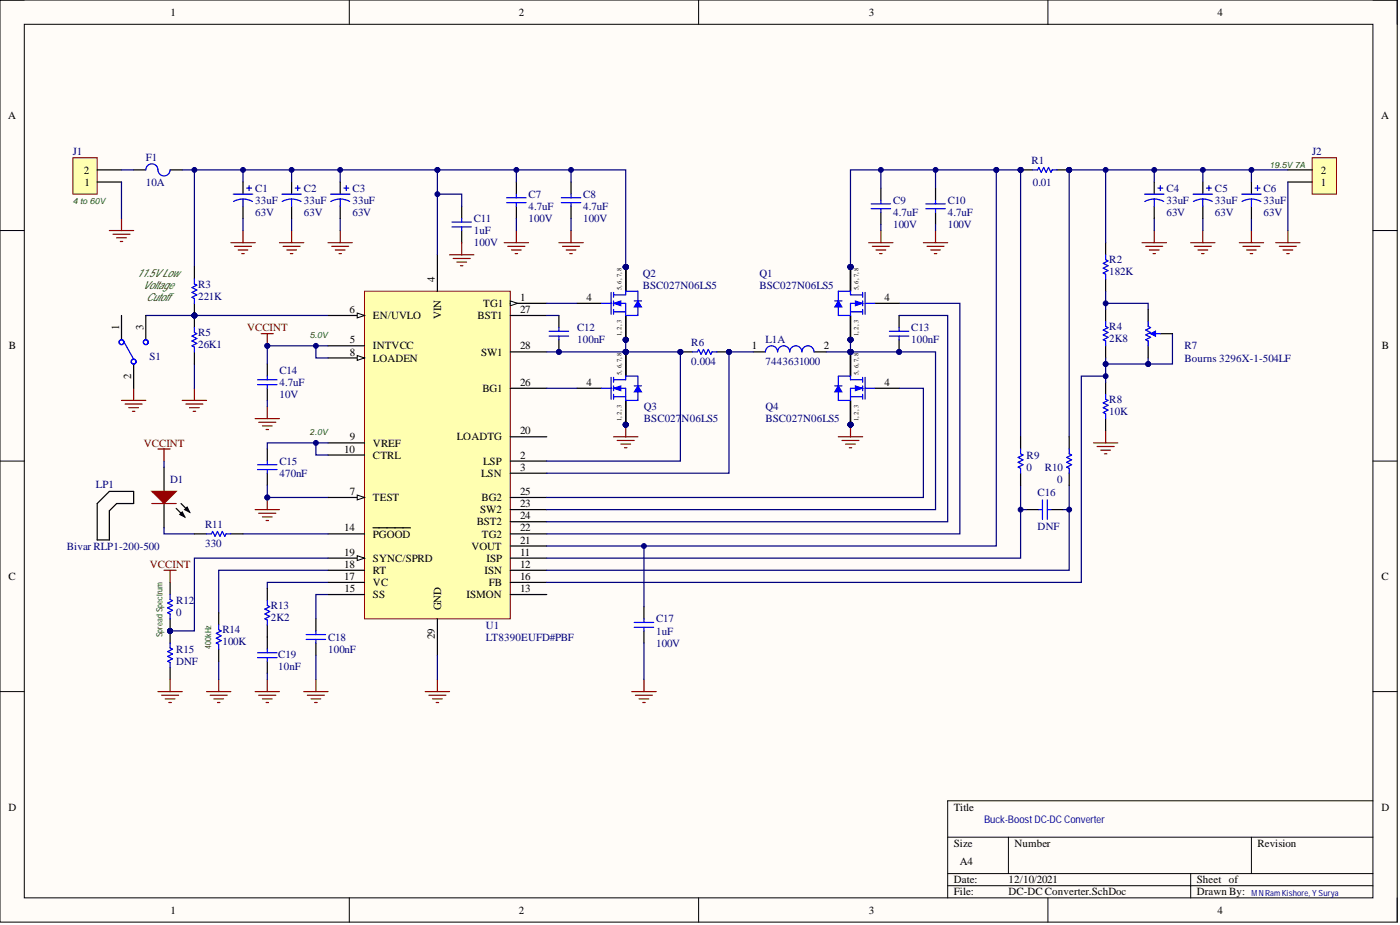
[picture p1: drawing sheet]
<svg xmlns="http://www.w3.org/2000/svg" width="292mm" height="193mm" viewBox="0 0 292 193" stroke-linecap="round" stroke-linejoin="round" font-family="sans-serif">
<defs><g id="words">
<g font-size="2.3">
<text x="35.6" y="3.3">1</text>
<text x="108.2" y="3.3">2</text>
<text x="181.3" y="3.3">3</text>
<text x="254" y="3.3">4</text>
<text x="1.7" y="24.8">A</text>
<text x="288.1" y="24.8">A</text>
<text x="17.5" y="36.2">2</text>
<text x="17.7" y="38.7">1</text>
<text x="275.6" y="38.7">1</text>
<text x="275.6" y="36.2">2</text>
<text x="90.8" y="58.7" transform="rotate(-90 90.8 58.7)">4</text>
<text x="72.9" y="65.3">6</text>
<text x="100.8" y="64">TG1</text>
<text x="108.5" y="62.8">1</text>
<text x="108.5" y="65.3">27</text>
<text x="122.4" y="62.8">4</text>
<text x="184.5" y="62.8">4</text>
<text x="24.8" y="68.9" transform="rotate(-90 24.8 68.9)">1</text>
<text x="29.9" y="68.9" transform="rotate(-90 29.9 68.9)">3</text>
<text x="73" y="71.6">5</text>
<text x="77.8" y="66.6">EN/UVLO</text>
<text x="92" y="66.6" transform="rotate(-90 92 66.6)">VIN</text>
<text x="99.6" y="66.6">BST1</text>
<text x="1.9" y="72.9">B</text>
<text x="73" y="74.2">8</text>
<text x="77.8" y="72.9">INTVCC</text>
<text x="77.8" y="75.4">LOADEN</text>
<text x="100.4" y="74.2">SW1</text>
<text x="108.5" y="72.9">28</text>
<text x="156.8" y="72.9">1</text>
<text x="171.9" y="72.9">2</text>
<text x="288.3" y="72.9">B</text>
<text x="27.4" y="79" transform="rotate(-90 27.4 79)">2</text>
<text x="100.6" y="81.8">BG1</text>
<text x="108.5" y="80.5">26</text>
<text x="122.4" y="80.5">4</text>
<text x="184.5" y="80.5">4</text>
<text x="71.8" y="94.4">10</text>
<text x="73" y="91.9">9</text>
<text x="77.8" y="93.2">VREF</text>
<text x="77.8" y="95.7">CTRL</text>
<text x="95.3" y="91.9">LOADTG</text>
<text x="108.5" y="95.7">2</text>
<text x="108.5" y="90.6">20</text>
<text x="100.4" y="99.5">LSN</text>
<text x="100.8" y="96.9">LSP</text>
<text x="108.5" y="98.2">3</text>
<text x="73" y="103.3">7</text>
<text x="77.8" y="104.5">TEST</text>
<text x="100.2" y="107.1">SW2</text>
<text x="100.5" y="104.5">BG2</text>
<text x="108.5" y="105.8">23</text>
<text x="108.5" y="103.3">25</text>
<text x="71.8" y="110.9">14</text>
<text x="77.8" y="112.1">PGOOD</text>
<text x="99.5" y="109.6">BST2</text>
<text x="100.6" y="112.1">TG2</text>
<text x="108.5" y="113.4">21</text>
<text x="108.5" y="110.9">22</text>
<text x="108.5" y="108.3">24</text>
<text x="71.8" y="118.5">18</text>
<text x="71.8" y="115.9">19</text>
<text x="77.8" y="119.7">RT</text>
<text x="77.8" y="117.2">SYNC/SPRD</text>
<text x="98.4" y="114.7">VOUT</text>
<text x="101.1" y="119.7">ISN</text>
<text x="101.5" y="117.2">ISP</text>
<text x="108.5" y="115.9">11</text>
<text x="108.5" y="118.5">12</text>
<text x="1.8" y="121">C</text>
<text x="71.8" y="121">17</text>
<text x="71.9" y="123.5">15</text>
<text x="77.8" y="124.8">SS</text>
<text x="77.8" y="122.3">VC</text>
<text x="97.3" y="124.8">ISMON</text>
<text x="102" y="122.3">FB</text>
<text x="108.5" y="123.5">13</text>
<text x="108.5" y="121">16</text>
<text x="288.2" y="121">C</text>
<text x="92" y="127.3" transform="rotate(-90 92 127.3)">GND</text>
<text x="90.8" y="133.3" transform="rotate(-90 90.8 133.3)">29</text>
<text x="1.8" y="169.1">D</text>
<text x="199" y="169.1">Title</text>
<text x="288.2" y="169.1">D</text>
<text x="199" y="176.7">Size</text>
<text x="211.7" y="176.7">Number</text>
<text x="262.4" y="176.7">Revision</text>
<text x="199" y="184.3">Date:</text>
<text x="200.3" y="180.5">A4</text>
<text x="210.4" y="184.3">12/10/2021</text>
<text x="249.7" y="184.3">Sheet of</text>
<text x="35.6" y="190.6">1</text>
<text x="108.2" y="190.6">2</text>
<text x="181.3" y="190.6">3</text>
<text x="199" y="186.8">File:</text>
<text x="210.4" y="186.8">DC-DC Converter.SchDoc</text>
<text x="249.7" y="186.8">Drawn By:</text>
<text x="254" y="190.6">4</text>
</g>
<g font-size="2.3" fill="#000080">
<text x="15.2" y="32.4">J1</text>
<text x="30.4" y="33.7">F1</text>
<text x="215.2" y="34.2">R1</text>
<text x="273.8" y="32.4">J2</text>
<text x="30.4" y="38.7">10A</text>
<text x="53.2" y="40">C1</text>
<text x="63.4" y="40">C2</text>
<text x="73.5" y="40">C3</text>
<text x="110.3" y="41.3">C7</text>
<text x="121.7" y="41.3">C8</text>
<text x="215.5" y="38.7">0.01</text>
<text x="243.4" y="40">C4</text>
<text x="253.5" y="40">C5</text>
<text x="263.6" y="40">C6</text>
<text x="53.2" y="45.1">63V</text>
<text x="53.2" y="42.5">33uF</text>
<text x="63.4" y="45.1">63V</text>
<text x="63.4" y="42.5">33uF</text>
<text x="73.5" y="45.1">63V</text>
<text x="73.5" y="42.5">33uF</text>
<text x="98.9" y="46.3">C11</text>
<text x="110.3" y="46.3">100V</text>
<text x="110.3" y="43.8">4.7uF</text>
<text x="121.7" y="46.3">100V</text>
<text x="121.7" y="43.8">4.7uF</text>
<text x="186.3" y="47.6">100V</text>
<text x="186.3" y="42.5">C9</text>
<text x="186.3" y="45.1">4.7uF</text>
<text x="197.7" y="47.6">100V</text>
<text x="197.7" y="42.5">C10</text>
<text x="197.7" y="45.1">4.7uF</text>
<text x="243.4" y="45.1">63V</text>
<text x="243.4" y="42.5">33uF</text>
<text x="253.5" y="45.1">63V</text>
<text x="253.5" y="42.5">33uF</text>
<text x="263.6" y="45.1">63V</text>
<text x="263.6" y="42.5">33uF</text>
<text x="98.9" y="51.4">100V</text>
<text x="98.9" y="48.9">1uF</text>
<text x="41.3" y="60">R3</text>
<text x="134.1" y="57.7">Q2</text>
<text x="158.4" y="57.7">Q1</text>
<text x="231.4" y="54.9">R2</text>
<text x="231.4" y="57.5">182K</text>
<text x="41.3" y="62.5">221K</text>
<text x="134.1" y="60.2">BSC027N06LS5</text>
<text x="158.4" y="60.2">BSC027N06LS5</text>
<text x="41.3" y="70.1">R5</text>
<text x="120.4" y="69.1">C12</text>
<text x="120.4" y="71.6">100nF</text>
<text x="159.7" y="71.6">L1A</text>
<text x="190.1" y="69.1">C13</text>
<text x="190.1" y="71.6">100nF</text>
<text x="231.4" y="68.9">R4</text>
<text x="231.4" y="71.4">2K8</text>
<text x="31.2" y="75.2">S1</text>
<text x="41.3" y="72.6">26K1</text>
<text x="58.3" y="78">C14</text>
<text x="144.2" y="72.1">R6</text>
<text x="144.2" y="76.2">0.004</text>
<text x="159.7" y="76.2">7443631000</text>
<text x="247.2" y="72.9">R7</text>
<text x="247.2" y="75.4">Bourns 3296X-1-504LF</text>
<text x="58.3" y="83">10V</text>
<text x="58.3" y="80.5">4.7uF</text>
<text x="134.4" y="85.6">Q3</text>
<text x="134.4" y="88.1">BSC027</text>
<text x="142.2" y="88.1">N06LS5</text>
<text x="159.7" y="85.6">Q4</text>
<text x="159.7" y="88.1">BSC027N06LS5</text>
<text x="231.4" y="84">R8</text>
<text x="231.4" y="86.6">10K</text>
<text x="214.2" y="95.7">R9</text>
<text x="20" y="101.8">LP1</text>
<text x="35.5" y="100.7">D1</text>
<text x="58.3" y="96.9">C15</text>
<text x="58.3" y="99.5">470nF</text>
<text x="214.2" y="98.2">0</text>
<text x="218" y="98.2">R10</text>
<text x="220.5" y="100.7">0</text>
<text x="216.5" y="103.5">C16</text>
<text x="42.8" y="110.1">R11</text>
<text x="216.5" y="110.6">DNF</text>
<text x="13.9" y="114.7">Bivar RLP1-200-500</text>
<text x="42.8" y="114.2">330</text>
<text x="36.8" y="126.1">R12</text>
<text x="36.8" y="128.6">0</text>
<text x="56.5" y="127.1">R13</text>
<text x="56.5" y="129.6">2K2</text>
<text x="101.4" y="131.1">U1</text>
<text x="136.9" y="129.9">C17</text>
<text x="36.8" y="136.2">R15</text>
<text x="46.4" y="132.1">R14</text>
<text x="46.4" y="134.7">100K</text>
<text x="58.1" y="137.2">C19</text>
<text x="68.4" y="133.6">C18</text>
<text x="68.4" y="136.2">100nF</text>
<text x="101.4" y="133.6">LT8390EUFD#PBF</text>
<text x="136.9" y="134.9">100V</text>
<text x="136.9" y="132.4">1uF</text>
<text x="36.8" y="138.7">DNF</text>
<text x="58.1" y="139.7">10nF</text>
</g>
<g font-size="2.3" fill="#060">
<text x="28.6" y="57.7">11.5V Low</text>
<text x="29.8" y="60.2">Voltage</text>
<text x="30.5" y="62.8">Cutoff</text>
</g>
<g font-size="2.3" fill="#800000">
<text x="51.5" y="69.1">VCCINT</text>
<text x="30" y="93.2">VCCINT</text>
<text x="31.3" y="118.5">VCCINT</text>
</g>
<text font-size="2.2" fill="#009" x="205.3" y="171.6">Buck-Boost DC-DC Converter</text>
<g font-size="1.8" fill="#008000">
<text x="264.9" y="35">19.5V 7A</text>
<text x="15.2" y="42.6">4 to 60V</text>
<text x="64.6" y="70.5">5.0V</text>
<text x="64.6" y="90.7">2.0V</text>
</g>
<g font-size="1.8" fill="#060">
<text x="33.9" y="132.9" transform="rotate(-90 33.9 132.9)">Spread Spectrum</text>
<text x="44" y="135.4" transform="rotate(-90 44 135.4)">400kHz</text>
</g>
<text font-size="1.8" fill="#009" x="261.1" y="187">MN Ram Kishore, Y Surya</text>
<g font-size="1.4">
<text x="129.7" y="60.5" transform="rotate(-90 129.7 60.5)">5, 6, 7, 8</text>
<text x="179.1" y="60.5" transform="rotate(-90 179.1 60.5)">5, 6, 7, 8</text>
<text x="129.7" y="70.1" transform="rotate(-90 129.7 70.1)">1, 2, 3</text>
<text x="179.1" y="70.1" transform="rotate(-90 179.1 70.1)">1, 2, 3</text>
<text x="129.7" y="78.2" transform="rotate(-90 129.7 78.2)">5, 6, 7, 8</text>
<text x="179.1" y="78.2" transform="rotate(-90 179.1 78.2)">5, 6, 7, 8</text>
<text x="129.7" y="87.8" transform="rotate(-90 129.7 87.8)">1, 2, 3</text>
<text x="179.1" y="87.8" transform="rotate(-90 179.1 87.8)">1, 2, 3</text>
</g>
</g></defs>
<path d="M0 0h291.5v192.4h-291.5z" fill-rule="evenodd" fill="#fffcf8"/>
<path d="M0 0h291.5v192.4h-291.5z" fill="none" stroke="#000" stroke-width=".21"/>
<path d="M5.1 5.1h281.4v182.2h-281.4z" fill-rule="evenodd" fill="#fffcf8"/>
<g fill="none" stroke="#000" stroke-width=".21">
<path d="M0 0h5.1M5.1 5.1h281.4v182.2h-281.4zM72.9 0v5.1M145.8 0v5.1M218.6 0v5.1M286.5 0h5v5.1M0 48.1h5.1M286.5 48.1h5M0 96.2h5.1M286.5 96.2h5M0 144.3h5.1M286.5 144.3h5"/>
<path d="M197.7 174.7h88.8M210.4 174.7v7.5M261.1 174.7v7.5M286.5 167.1h-88.8v20.2M72.9 187.3v5.1M145.8 187.3v5.1M197.7 182.2h88.8M197.7 184.8h88.8M218.6 187.3v5.1M248.4 182.2v5.1M291.5 187.3v5.1"/>
</g>
<path d="M76 60.8h30.5v68.3h-30.5z" fill-rule="evenodd" fill="#ffffb0"/>
<path d="M76 60.8h30.5v68.3h-30.5z" fill="none" stroke="#800000" stroke-width=".21"/>
<path d="M106.5 63.3h7.6" fill="none" stroke="#000" stroke-width=".25"/>
<path d="M106.5 62.8l1.5 .5-1.5 .5z" fill="#f8fcff"/>
<path d="M106.5 62.8l1.5 .5-1.5 .5z" fill="none" stroke="#000" stroke-width=".21"/>
<path d="M91.3 53.2v7.6M68.4 72.1h7.6M68.4 65.8h7.6M106.5 96.2h7.6M106.5 98.7h7.6" fill="none" stroke="#000" stroke-width=".25"/>
<path d="M74.5 65.3l1.5 .5-1.5 .5z" fill="#f8fcff"/>
<path d="M74.5 65.3l1.5 .5-1.5 .5z" fill="none" stroke="#000" stroke-width=".21"/>
<path d="M68.4 103.8h7.6" fill="none" stroke="#000" stroke-width=".25"/>
<path d="M74.5 103.3l1.5 .5-1.5 .5z" fill="#f8fcff"/>
<path d="M74.5 103.3l1.5 .5-1.5 .5z" fill="none" stroke="#000" stroke-width=".21"/>
<path d="M68.4 74.7h7.6" fill="none" stroke="#000" stroke-width=".25"/>
<path d="M74.5 74.2l1.5 .5-1.5 .5z" fill="#f8fcff"/>
<path d="M74.5 74.2l1.5 .5-1.5 .5z" fill="none" stroke="#000" stroke-width=".21"/>
<path d="M68.4 92.4h7.6M68.4 94.9h7.6M68.4 116.4h7.6M68.4 119h7.6M68.4 111.4h7.6M77.8 110.1h7.8M106.5 116.4h7.6M106.5 119h7.6M68.4 124h7.6M68.4 121.5h7.6M106.5 124h7.6M106.5 121.5h7.6" fill="none" stroke="#000" stroke-width=".25"/>
<path d="M74.5 115.9l1.5 .5-1.5 .5z" fill="#f8fcff"/>
<path d="M74.5 115.9l1.5 .5-1.5 .5z" fill="none" stroke="#000" stroke-width=".21"/>
<g fill="none" stroke="#000" stroke-width=".25">
<path d="M106.5 65.8h7.6M106.5 73.4h7.6M106.5 91.1h7.6M106.5 81h7.6M106.5 113.9h7.6M106.5 111.4h7.6M106.5 106.3h7.6M106.5 108.8h7.6M106.5 103.8h7.6M55.8 132.9v2.5M55.8 138v2.5M65.9 129.1v2.5"/>
<path d="M65.9 134.2v2.5M91.3 129.1v7.6"/>
</g>
<g fill="none" stroke="#800000" stroke-width=".25">
<path d="M48.2 50.6h5M48.9 51.4h3.6M49.7 52.1h2M50.4 52.9h.6M50.7 48.1v2.5M43.1 144.3h5.1M43.9 145h3.5M44.6 145.8h2M45.4 146.6h.5M45.6 141.7v2.6M53.2 144.3h5.1M54 145h3.5"/>
<path d="M54.8 145.8h2M55.5 146.6h.5M55.8 141.7v2.6M63.4 144.3h5M64.1 145h3.6M64.9 145.8h2M65.7 146.6h.5M65.9 141.7v2.6M88.7 144.3h5.1M89.5 145h3.5M90.2 145.8h2.1M91 146.6h.5"/>
<path d="M91.3 141.7v2.6"/>
</g>
<path d="M50.7 35.4v2.6M68.4 119h-22.8v8.8M45.6 138v3.7M65.9 136.7v5M68.4 124h-2.5v5.1M68.4 121.5h-12.6v1.3M91.3 136.7v5M55.8 140.5v1.2" fill="none" stroke="#000080" stroke-width=".25"/>
<path d="M53.7 136.2h4.1M53.7 137.2h4.1M55.8 135.4v.8M55.8 137.2v.8M63.9 132.4h4M63.9 133.4h4M65.9 131.6v.8M65.9 133.4v.8" fill="none" stroke="#00f" stroke-width=".25"/>
<circle cx="50.7" cy="35.4" r=".51" fill="#000080"/>
<circle cx="50.7" cy="35.4" r=".51" fill="none" stroke="#000080" stroke-width=".21"/>
<path d="M50.7 45.6v2.5M68.4 72.1h-12.6v3.8" fill="none" stroke="#000080" stroke-width=".25"/>
<path d="M55.8 75.9v2.6M55.8 81v2.5" fill="none" stroke="#000" stroke-width=".25"/>
<path d="M53.7 79.2h4.1M55.8 78.5v.7M53.7 80.2h4.1M55.8 80.2v.8" fill="none" stroke="#00f" stroke-width=".25"/>
<path d="M53.2 87.3h5.1M54 88.1h3.5M54.8 88.8h2M55.5 89.6h.5M55.8 84.8v2.5" fill="none" stroke="#800000" stroke-width=".25"/>
<circle cx="55.8" cy="72.1" r=".51" fill="#000080"/>
<circle cx="55.8" cy="72.1" r=".51" fill="none" stroke="#000080" stroke-width=".21"/>
<path d="M15.2 32.9h5.1v7.6h-5.1z" fill-rule="evenodd" fill="#ffffb0"/>
<path d="M15.2 32.9h5.1v7.6h-5.1z" fill="none" stroke="#800000" stroke-width=".21"/>
<path d="M20.3 38h5M20.3 35.4h5" fill="none" stroke="#000" stroke-width=".25"/>
<path d="M273.8 32.9h5v7.6h-5z" fill-rule="evenodd" fill="#ffffb0"/>
<path d="M273.8 32.9h5v7.6h-5z" fill="none" stroke="#800000" stroke-width=".21"/>
<path d="M268.7 38h5.1M268.7 35.4h5.1" fill="none" stroke="#000" stroke-width=".25"/>
<path d="M38 35.4h53.3v17.8" fill="none" stroke="#000080" stroke-width=".25"/>
<circle cx="91.3" cy="35.4" r=".51" fill="#000080"/>
<circle cx="91.3" cy="35.4" r=".51" fill="none" stroke="#000080" stroke-width=".21"/>
<path d="M27.9 35.4h2.5M35.5 35.4h2.5M55.8 93.7v2.5M55.8 98.7v2.6" fill="none" stroke="#000" stroke-width=".25"/>
<path d="M30.4 35.4a1.27 1.27 0 0 1 1.3-1.2 1.27 1.27 0 0 1 1.3 1.2 1.27 1.27 0 0 0 1.2 1.3 1.27 1.27 0 0 0 1.3-1.3M53.7 96.9h4.1M53.7 98h4.1M55.8 96.2v.7M55.8 98v.7" fill="none" stroke="#00f" stroke-width=".25"/>
<path d="M25.3 35.4h2.6M25.3 38v7.6" fill="none" stroke="#000080" stroke-width=".25"/>
<path d="M22.8 48.1h5.1M23.6 48.9h3.5M24.3 49.6h2.1M25.1 50.4h.5M25.3 45.6v2.5M53.2 106.3h5.1M54 107.1h3.5M54.8 107.8h2M55.5 108.6h.5M55.8 103.8v2.5" fill="none" stroke="#800000" stroke-width=".25"/>
<circle cx="55.8" cy="103.8" r=".51" fill="#000080"/>
<circle cx="55.8" cy="103.8" r=".51" fill="none" stroke="#000080" stroke-width=".21"/>
<path d="M96.3 43v2.6M96.3 48.1v2.5" fill="none" stroke="#000" stroke-width=".25"/>
<path d="M94.3 46.3h4.1M94.3 47.3h4.1M96.3 45.6v.7M96.3 47.3v.8" fill="none" stroke="#00f" stroke-width=".25"/>
<path d="M93.8 53.2h5.1M94.6 53.9h3.5M95.3 54.7h2M96.1 55.4h.5M96.3 50.6v2.6" fill="none" stroke="#800000" stroke-width=".25"/>
<path d="M91.3 40.5h5v2.5" fill="none" stroke="#000080" stroke-width=".25"/>
<circle cx="91.3" cy="40.5" r=".51" fill="#000080"/>
<circle cx="91.3" cy="40.5" r=".51" fill="none" stroke="#000080" stroke-width=".21"/>
<path d="M58.3 50.6h5.1M59.1 51.4h3.5M59.8 52.1h2.1M60.6 52.9h.5M60.8 48.1v2.5" fill="none" stroke="#800000" stroke-width=".25"/>
<path d="M60.8 35.4v2.6" fill="none" stroke="#000080" stroke-width=".25"/>
<circle cx="60.8" cy="35.4" r=".51" fill="#000080"/>
<circle cx="60.8" cy="35.4" r=".51" fill="none" stroke="#000080" stroke-width=".21"/>
<path d="M60.8 45.6v2.5M40.6 65.8h27.8" fill="none" stroke="#000080" stroke-width=".25"/>
<circle cx="40.6" cy="65.8" r=".51" fill="#000080"/>
<circle cx="40.6" cy="65.8" r=".51" fill="none" stroke="#000080" stroke-width=".21"/>
<path d="M38 83.5h5.1M38.8 84.3h3.5M39.5 85.1h2.1M40.3 85.8h.5M40.6 81v2.5" fill="none" stroke="#800000" stroke-width=".25"/>
<path d="M91.3 35.4h39.3v20.3M40.6 75.9v5.1M114.1 63.3h6.3" fill="none" stroke="#000080" stroke-width=".25"/>
<circle cx="130.6" cy="55.7" r=".51" fill="#000080"/>
<circle cx="130.6" cy="55.7" r=".51" fill="none" stroke="#000080" stroke-width=".21"/>
<circle cx="91.3" cy="35.4" r=".51" fill="#000080"/>
<circle cx="91.3" cy="35.4" r=".51" fill="none" stroke="#000080" stroke-width=".21"/>
<path d="M130.6 70.9v2.5h-16.5" fill="none" stroke="#000080" stroke-width=".25"/>
<circle cx="130.6" cy="73.4" r=".51" fill="#000080"/>
<circle cx="130.6" cy="73.4" r=".51" fill="none" stroke="#000080" stroke-width=".21"/>
<circle cx="130.6" cy="70.9" r=".51" fill="#000080"/>
<circle cx="130.6" cy="70.9" r=".51" fill="none" stroke="#000080" stroke-width=".21"/>
<circle cx="116.6" cy="73.4" r=".51" fill="#000080"/>
<circle cx="116.6" cy="73.4" r=".51" fill="none" stroke="#000080" stroke-width=".21"/>
<path d="M116.6 70.9v2.5" fill="none" stroke="#000" stroke-width=".25"/>
<circle cx="116.6" cy="73.4" r=".51" fill="#000080"/>
<circle cx="116.6" cy="73.4" r=".51" fill="none" stroke="#000080" stroke-width=".21"/>
<path d="M116.6 65.8v2.5" fill="none" stroke="#000" stroke-width=".25"/>
<path d="M114.6 69.1h4M114.6 70.1h4M116.6 68.3v.8M116.6 70.1v.8" fill="none" stroke="#00f" stroke-width=".25"/>
<path d="M114.1 65.8h2.5M114.1 81h6.3" fill="none" stroke="#000080" stroke-width=".25"/>
<path d="M128 91.1h5.1M128.8 91.9h3.5M129.5 92.6h2.1M130.3 93.4h.5M130.6 88.6v2.5" fill="none" stroke="#800000" stroke-width=".25"/>
<circle cx="130.6" cy="88.6" r=".51" fill="#000080"/>
<circle cx="130.6" cy="88.6" r=".51" fill="none" stroke="#000080" stroke-width=".21"/>
<path d="M174.9 91.1h5.1M175.7 91.9h3.5M176.4 92.6h2.1M177.2 93.4h.5M177.4 88.6v2.5" fill="none" stroke="#800000" stroke-width=".25"/>
<circle cx="177.4" cy="88.6" r=".51" fill="#000080"/>
<circle cx="177.4" cy="88.6" r=".51" fill="none" stroke="#000080" stroke-width=".21"/>
<path d="M177.4 70.9v2.5" fill="none" stroke="#000080" stroke-width=".25"/>
<circle cx="177.4" cy="70.9" r=".51" fill="#000080"/>
<circle cx="177.4" cy="70.9" r=".51" fill="none" stroke="#000080" stroke-width=".21"/>
<circle cx="177.4" cy="73.4" r=".51" fill="#000080"/>
<circle cx="177.4" cy="73.4" r=".51" fill="none" stroke="#000080" stroke-width=".21"/>
<path d="M177.4 73.4h17.8v32.9h-81.1M187.6 81h5.1v22.8h-78.6" fill="none" stroke="#000080" stroke-width=".25"/>
<circle cx="177.4" cy="73.4" r=".51" fill="#000080"/>
<circle cx="177.4" cy="73.4" r=".51" fill="none" stroke="#000080" stroke-width=".21"/>
<path d="M187.6 63.3h12.7v48.1h-86.2" fill="none" stroke="#000080" stroke-width=".25"/>
<circle cx="187.6" cy="73.4" r=".51" fill="#000080"/>
<circle cx="187.6" cy="73.4" r=".51" fill="none" stroke="#000080" stroke-width=".21"/>
<path d="M187.6 70.9v2.5" fill="none" stroke="#000" stroke-width=".25"/>
<circle cx="187.6" cy="73.4" r=".51" fill="#000080"/>
<circle cx="187.6" cy="73.4" r=".51" fill="none" stroke="#000080" stroke-width=".21"/>
<path d="M230.7 50.6v2.6M230.7 58.2v2.6M187.6 65.8v2.5M230.7 64.5v2.6M230.7 72.1v2.6" fill="none" stroke="#000" stroke-width=".25"/>
<path d="M230.7 53.2v1l.5 .2-1 .5 1 .5-1 .5 1 .6-1 .5 .5 .2v1M185.6 69.1h4M185.6 70.1h4M187.6 68.3v.8M187.6 70.1v.8M230.7 67.1v1l.5 .2-1 .6 1 .5-1 .5 1 .5-1 .5 .5 .2v1" fill="none" stroke="#00f" stroke-width=".25"/>
<path d="M230.7 35.4v15.2M268.7 38v10.1M187.6 65.8h10.1v43h-83.6M230.7 60.8v3.7" fill="none" stroke="#000080" stroke-width=".25"/>
<path d="M266.2 50.6h5M266.9 51.4h3.6M267.7 52.1h2M268.5 52.9h.5M268.7 48.1v2.5M228.1 92.4h5.1M228.9 93.2h3.6M229.7 93.9h2M230.4 94.7h.5M230.7 89.9v2.5" fill="none" stroke="#800000" stroke-width=".25"/>
<circle cx="230.7" cy="35.4" r=".51" fill="#000080"/>
<circle cx="230.7" cy="35.4" r=".51" fill="none" stroke="#000080" stroke-width=".21"/>
<path d="M157.2 73.4h2.5M169.8 73.4h2.6" fill="none" stroke="#000" stroke-width=".25"/>
<path d="M159.7 73.4a1.27 1.27 0 0 1 1.3-1.3 1.27 1.27 0 0 1 1.2 1.3 1.27 1.27 0 0 1 1.3-1.3 1.27 1.27 0 0 1 1.3 1.3 1.27 1.27 0 0 1 1.2-1.3 1.27 1.27 0 0 1 1.3 1.3 1.27 1.27 0 0 1 1.3-1.3 1.27 1.27 0 0 1 1.2 1.3" fill="none" stroke="#00f" stroke-width=".25"/>
<path d="M172.4 73.4h5" fill="none" stroke="#000080" stroke-width=".25"/>
<circle cx="177.4" cy="73.4" r=".51" fill="#000080"/>
<circle cx="177.4" cy="73.4" r=".51" fill="none" stroke="#000080" stroke-width=".21"/>
<circle cx="223.1" cy="35.4" r=".51" fill="#000080"/>
<circle cx="223.1" cy="35.4" r=".51" fill="none" stroke="#000080" stroke-width=".21"/>
<circle cx="212.9" cy="35.4" r=".51" fill="#000080"/>
<circle cx="212.9" cy="35.4" r=".51" fill="none" stroke="#000080" stroke-width=".21"/>
<path d="M220.5 35.4h2.6" fill="none" stroke="#000" stroke-width=".25"/>
<circle cx="223.1" cy="35.4" r=".51" fill="#000080"/>
<circle cx="223.1" cy="35.4" r=".51" fill="none" stroke="#000080" stroke-width=".21"/>
<path d="M212.9 35.4h2.6" fill="none" stroke="#000" stroke-width=".25"/>
<circle cx="212.9" cy="35.4" r=".51" fill="#000080"/>
<circle cx="212.9" cy="35.4" r=".51" fill="none" stroke="#000080" stroke-width=".21"/>
<path d="M215.5 35.4h1l.2-.5 .5 1 .6-1 .5 1 .5-1 .5 1 .2-.5h1" fill="none" stroke="#00f" stroke-width=".25"/>
<path d="M177.4 55.7v-20.3h30.5v78.5h-93.8" fill="none" stroke="#000080" stroke-width=".25"/>
<circle cx="207.9" cy="35.4" r=".51" fill="#000080"/>
<circle cx="207.9" cy="35.4" r=".51" fill="none" stroke="#000080" stroke-width=".21"/>
<circle cx="177.4" cy="55.7" r=".51" fill="#000080"/>
<circle cx="177.4" cy="55.7" r=".51" fill="none" stroke="#000080" stroke-width=".21"/>
<path d="M230.7 78.5h-5.1v43h-111.5" fill="none" stroke="#000080" stroke-width=".25"/>
<circle cx="230.7" cy="78.5" r=".51" fill="#000080"/>
<circle cx="230.7" cy="78.5" r=".51" fill="none" stroke="#000080" stroke-width=".21"/>
<circle cx="152.1" cy="73.4" r=".51" fill="#000080"/>
<circle cx="152.1" cy="73.4" r=".51" fill="none" stroke="#000080" stroke-width=".21"/>
<circle cx="142" cy="73.4" r=".51" fill="#000080"/>
<circle cx="142" cy="73.4" r=".51" fill="none" stroke="#000080" stroke-width=".21"/>
<path d="M149.6 73.4h2.5" fill="none" stroke="#000" stroke-width=".25"/>
<circle cx="152.1" cy="73.4" r=".51" fill="#000080"/>
<circle cx="152.1" cy="73.4" r=".51" fill="none" stroke="#000080" stroke-width=".21"/>
<path d="M142 73.4h2.5" fill="none" stroke="#000" stroke-width=".25"/>
<circle cx="142" cy="73.4" r=".51" fill="#000080"/>
<circle cx="142" cy="73.4" r=".51" fill="none" stroke="#000080" stroke-width=".21"/>
<path d="M144.5 73.4h1l.3-.5 .5 1 .5-1 .5 1 .5-1 .5 1 .2-.5h1.1" fill="none" stroke="#00f" stroke-width=".25"/>
<path d="M130.6 73.4h11.4v22.8h-27.9" fill="none" stroke="#000080" stroke-width=".25"/>
<circle cx="142" cy="73.4" r=".51" fill="#000080"/>
<circle cx="142" cy="73.4" r=".51" fill="none" stroke="#000080" stroke-width=".21"/>
<circle cx="130.6" cy="73.4" r=".51" fill="#000080"/>
<circle cx="130.6" cy="73.4" r=".51" fill="none" stroke="#000080" stroke-width=".21"/>
<path d="M157.2 73.4h-5.1v25.3h-38" fill="none" stroke="#000080" stroke-width=".25"/>
<circle cx="152.1" cy="73.4" r=".51" fill="#000080"/>
<circle cx="152.1" cy="73.4" r=".51" fill="none" stroke="#000080" stroke-width=".21"/>
<path d="M134.4 126.6v2.5M134.4 131.6v2.6" fill="none" stroke="#000" stroke-width=".25"/>
<path d="M132.3 129.9h4.1M132.3 130.9h4.1M134.4 129.1v.8M134.4 130.9v.7" fill="none" stroke="#00f" stroke-width=".25"/>
<path d="M131.8 144.3h5.1M132.6 145h3.5M133.3 145.8h2.1M134.1 146.6h.5M134.4 141.7v2.6" fill="none" stroke="#800000" stroke-width=".25"/>
<path d="M134.4 113.9v12.7" fill="none" stroke="#000080" stroke-width=".25"/>
<circle cx="134.4" cy="113.9" r=".51" fill="#000080"/>
<circle cx="134.4" cy="113.9" r=".51" fill="none" stroke="#000080" stroke-width=".21"/>
<path d="M71 35.4v2.6M134.4 134.2v7.5" fill="none" stroke="#000080" stroke-width=".25"/>
<path d="M230.7 79.7v2.6M230.7 87.3v2.6" fill="none" stroke="#000" stroke-width=".25"/>
<path d="M230.7 82.3v1l.5 .2-1 .5 1 .5-1 .6 1 .5-1 .5 .5 .2v1" fill="none" stroke="#00f" stroke-width=".25"/>
<path d="M68.4 50.6h5.1M69.2 51.4h3.6M70 52.1h2M70.7 52.9h.5M71 48.1v2.5" fill="none" stroke="#800000" stroke-width=".25"/>
<circle cx="71" cy="35.4" r=".51" fill="#000080"/>
<circle cx="71" cy="35.4" r=".51" fill="none" stroke="#000080" stroke-width=".21"/>
<path d="M107.7 35.4v2.6M71 45.6v2.5" fill="none" stroke="#000080" stroke-width=".25"/>
<path d="M107.7 38v2.5M119.1 38v2.5M107.7 43v2.6M119.1 43v2.6" fill="none" stroke="#000" stroke-width=".25"/>
<path d="M105.7 41.3h4.1M105.7 42.3h4.1M107.7 40.5v.8M107.7 42.3v.7M117.1 41.3h4.1M117.1 42.3h4.1M119.1 40.5v.8M119.1 42.3v.7" fill="none" stroke="#00f" stroke-width=".25"/>
<path d="M105.2 50.6h5.1M106 51.4h3.5M106.7 52.1h2.1M107.5 52.9h.5M107.7 48.1v2.5M116.6 50.6h5.1M117.4 51.4h3.5M118.1 52.1h2.1M118.9 52.9h.5M119.1 48.1v2.5" fill="none" stroke="#800000" stroke-width=".25"/>
<circle cx="107.7" cy="35.4" r=".51" fill="#000080"/>
<circle cx="107.7" cy="35.4" r=".51" fill="none" stroke="#000080" stroke-width=".21"/>
<path d="M119.1 35.4v2.6" fill="none" stroke="#000080" stroke-width=".25"/>
<circle cx="119.1" cy="35.4" r=".51" fill="#000080"/>
<circle cx="119.1" cy="35.4" r=".51" fill="none" stroke="#000080" stroke-width=".21"/>
<path d="M183.8 35.4v3.8M107.7 45.6v2.5M119.1 45.6v2.5" fill="none" stroke="#000080" stroke-width=".25"/>
<path d="M183.8 39.2v2.6M195.2 39.2v2.6M183.8 44.3v2.5M195.2 44.3v2.5" fill="none" stroke="#000" stroke-width=".25"/>
<path d="M181.8 42.5h4M181.8 43.5h4M183.8 41.8v.7M183.8 43.5v.8M193.2 42.5h4M193.2 43.5h4M195.2 41.8v.7M195.2 43.5v.8" fill="none" stroke="#00f" stroke-width=".25"/>
<path d="M181.3 50.6h5M182 51.4h3.6M182.8 52.1h2M183.5 52.9h.5M183.8 48.1v2.5M192.7 50.6h5M193.4 51.4h3.6M194.2 52.1h2M194.9 52.9h.5M195.2 48.1v2.5" fill="none" stroke="#800000" stroke-width=".25"/>
<circle cx="183.8" cy="35.4" r=".51" fill="#000080"/>
<circle cx="183.8" cy="35.4" r=".51" fill="none" stroke="#000080" stroke-width=".21"/>
<path d="M195.2 35.4v3.8M183.8 46.8v1.3M195.2 46.8v1.3" fill="none" stroke="#000080" stroke-width=".25"/>
<circle cx="195.2" cy="35.4" r=".51" fill="#000080"/>
<circle cx="195.2" cy="35.4" r=".51" fill="none" stroke="#000080" stroke-width=".21"/>
<path d="M65.9 92.4v2.5h2.5" fill="none" stroke="#000080" stroke-width=".25"/>
<circle cx="65.9" cy="92.4" r=".51" fill="#000080"/>
<circle cx="65.9" cy="92.4" r=".51" fill="none" stroke="#000080" stroke-width=".21"/>
<path d="M248.4 50.6h5.1M249.2 51.4h3.5M249.9 52.1h2.1M250.7 52.9h.5M251 48.1v2.5" fill="none" stroke="#800000" stroke-width=".25"/>
<path d="M251 35.4v2.6" fill="none" stroke="#000080" stroke-width=".25"/>
<circle cx="251" cy="35.4" r=".51" fill="#000080"/>
<circle cx="251" cy="35.4" r=".51" fill="none" stroke="#000080" stroke-width=".21"/>
<path d="M261.1 35.4v2.6M251 45.6v2.5" fill="none" stroke="#000080" stroke-width=".25"/>
<path d="M258.6 50.6h5M259.3 51.4h3.6M260.1 52.1h2M260.8 52.9h.6M261.1 48.1v2.5" fill="none" stroke="#800000" stroke-width=".25"/>
<circle cx="261.1" cy="35.4" r=".51" fill="#000080"/>
<circle cx="261.1" cy="35.4" r=".51" fill="none" stroke="#000080" stroke-width=".21"/>
<path d="M240.8 35.4v2.6M261.1 45.6v2.5" fill="none" stroke="#000080" stroke-width=".25"/>
<path d="M238.3 50.6h5.1M239 51.4h3.6M239.8 52.1h2M240.6 52.9h.5M240.8 48.1v2.5" fill="none" stroke="#800000" stroke-width=".25"/>
<circle cx="240.8" cy="35.4" r=".51" fill="#000080"/>
<circle cx="240.8" cy="35.4" r=".51" fill="none" stroke="#000080" stroke-width=".21"/>
<path d="M240.8 45.6v2.5M230.7 74.7v1.2" fill="none" stroke="#000080" stroke-width=".25"/>
<circle cx="230.7" cy="75.9" r=".51" fill="#000080"/>
<circle cx="230.7" cy="75.9" r=".51" fill="none" stroke="#000080" stroke-width=".21"/>
<path d="M239.6 74.7v1.2h-8.9v3.8" fill="none" stroke="#000080" stroke-width=".25"/>
<circle cx="230.7" cy="75.9" r=".51" fill="#000080"/>
<circle cx="230.7" cy="75.9" r=".51" fill="none" stroke="#000080" stroke-width=".21"/>
<circle cx="239.6" cy="75.9" r=".51" fill="#000080"/>
<circle cx="239.6" cy="75.9" r=".51" fill="none" stroke="#000080" stroke-width=".21"/>
<path d="M34.2 97.5v5M34.2 105v5.1" fill="none" stroke="#000" stroke-width=".25"/>
<path d="M31.7 102.5h5.1l-2.6 2.5z" fill="#f00"/>
<path d="M31.7 102.5h5.1l-2.6 2.5zM31.7 105h5.1" fill="none" stroke="#f00" stroke-width=".25"/>
<path d="M36.8 106.1l1.7 1.7M37.5 107.3l.5-.5 .5 1zM37.8 105l1.7 1.8M38.5 106.3l.5-.5 .5 1z" fill="none" stroke="#000" stroke-width=".25"/>
<path d="M37.5 107.3l.5-.5 .5 1zM38.5 106.3l.5-.5 .5 1z" fill="#000"/>
<path d="M25.3 83.5h5.1M26.1 84.3h3.6M26.9 85.1h2M27.6 85.8h.5M27.9 81v2.5" fill="none" stroke="#800000" stroke-width=".25"/>
<path d="M30.4 65.8h10.2" fill="none" stroke="#000080" stroke-width=".25"/>
<circle cx="40.6" cy="65.8" r=".51" fill="#000080"/>
<circle cx="40.6" cy="65.8" r=".51" fill="none" stroke="#000080" stroke-width=".21"/>
<g fill="none" stroke="#00f" stroke-width=".25">
<path d="M25.6 70.9l2.3 4"/>
<circle cx="25.3" cy="71.4" r=".51"/>
<circle cx="25.4" cy="71.4" r=".51"/>
<circle cx="27.9" cy="75.4" r=".51"/>
<circle cx="30.4" cy="71.4" r=".51"/>
</g>
<path d="M25.3 65.8v5.1M27.9 75.9v5.1M30.4 65.8v5.1" fill="none" stroke="#000" stroke-width=".25"/>
<path d="M207.9 35.4h5M212.9 101.3v15.1h-98.8" fill="none" stroke="#000080" stroke-width=".25"/>
<circle cx="212.9" cy="35.4" r=".51" fill="#000080"/>
<circle cx="212.9" cy="35.4" r=".51" fill="none" stroke="#000080" stroke-width=".21"/>
<circle cx="207.9" cy="35.4" r=".51" fill="#000080"/>
<circle cx="207.9" cy="35.4" r=".51" fill="none" stroke="#000080" stroke-width=".21"/>
<path d="M212.9 35.4v55.7" fill="none" stroke="#000080" stroke-width=".25"/>
<circle cx="212.9" cy="35.4" r=".51" fill="#000080"/>
<circle cx="212.9" cy="35.4" r=".51" fill="none" stroke="#000080" stroke-width=".21"/>
<path d="M212.9 91.1v2.6M212.9 98.7v2.6" fill="none" stroke="#000" stroke-width=".25"/>
<path d="M212.9 93.7v1l.5 .2-1 .5 1 .5-1 .5 1 .5-1 .6 .5 .2v1" fill="none" stroke="#00f" stroke-width=".25"/>
<path d="M223.1 35.4h45.6M223.1 101.3v17.7h-109" fill="none" stroke="#000080" stroke-width=".25"/>
<circle cx="223.1" cy="35.4" r=".51" fill="#000080"/>
<circle cx="223.1" cy="35.4" r=".51" fill="none" stroke="#000080" stroke-width=".21"/>
<path d="M223.1 35.4v55.7" fill="none" stroke="#000080" stroke-width=".25"/>
<circle cx="223.1" cy="35.4" r=".51" fill="#000080"/>
<circle cx="223.1" cy="35.4" r=".51" fill="none" stroke="#000080" stroke-width=".21"/>
<path d="M223.1 91.1v2.6M223.1 98.7v2.6M214.2 106.3h2.5M219.3 106.3h2.5" fill="none" stroke="#000" stroke-width=".25"/>
<path d="M223.1 93.7v1l.5 .2-1 .5 1 .5-1 .5 1 .5-1 .6 .5 .2v1M216.7 106.3h.8M217.5 104.3v4M218.5 104.3v4M218.5 106.3h.8" fill="none" stroke="#00f" stroke-width=".25"/>
<path d="M212.9 106.3h1.3" fill="none" stroke="#000080" stroke-width=".25"/>
<circle cx="212.9" cy="106.3" r=".51" fill="#000080"/>
<circle cx="212.9" cy="106.3" r=".51" fill="none" stroke="#000080" stroke-width=".21"/>
<path d="M221.8 106.3h1.3" fill="none" stroke="#000080" stroke-width=".25"/>
<circle cx="223.1" cy="106.3" r=".51" fill="#000080"/>
<circle cx="223.1" cy="106.3" r=".51" fill="none" stroke="#000080" stroke-width=".21"/>
<path d="M230.7 63.3h8.9v1.2" fill="none" stroke="#000080" stroke-width=".25"/>
<circle cx="230.7" cy="63.3" r=".51" fill="#000080"/>
<circle cx="230.7" cy="63.3" r=".51" fill="none" stroke="#000080" stroke-width=".21"/>
<path d="M244.6 69.6v6.3h-5" fill="none" stroke="#000080" stroke-width=".25"/>
<circle cx="239.6" cy="75.9" r=".51" fill="#000080"/>
<circle cx="239.6" cy="75.9" r=".51" fill="none" stroke="#000080" stroke-width=".21"/>
<path d="M239.6 64.5v2.6M239.6 72.1v2.6M242.1 69.6h2.5" fill="none" stroke="#000" stroke-width=".25"/>
<path d="M239.6 67.1v1l.5 .2-1.1 .6 1.1 .5-1.1 .5 1.1 .5-1.1 .5 .6 .2v1M241.1 69.6h1" fill="none" stroke="#00f" stroke-width=".25"/>
<path d="M240.1 69.6l1-.5v1z" fill="#00f"/>
<path d="M240.1 69.6l1-.5v1z" fill="none" stroke="#00f" stroke-width=".25"/>
<circle cx="35.5" cy="131.6" r=".51" fill="#000080"/>
<circle cx="35.5" cy="131.6" r=".51" fill="none" stroke="#000080" stroke-width=".21"/>
<path d="M35.5 121.5v2.5M35.5 129.1v2.5" fill="none" stroke="#000" stroke-width=".25"/>
<circle cx="35.5" cy="131.6" r=".51" fill="#000080"/>
<circle cx="35.5" cy="131.6" r=".51" fill="none" stroke="#000080" stroke-width=".21"/>
<path d="M35.5 124v1l.5 .3-1 .5 1 .5-1 .5 1 .5-1 .5 .5 .3v1" fill="none" stroke="#00f" stroke-width=".25"/>
<circle cx="35.5" cy="131.6" r=".51" fill="#000080"/>
<circle cx="35.5" cy="131.6" r=".51" fill="none" stroke="#000080" stroke-width=".21"/>
<path d="M35.5 131.6v2.6" fill="none" stroke="#000" stroke-width=".25"/>
<circle cx="35.5" cy="131.6" r=".51" fill="#000080"/>
<circle cx="35.5" cy="131.6" r=".51" fill="none" stroke="#000080" stroke-width=".21"/>
<path d="M35.5 139.2v2.5" fill="none" stroke="#000" stroke-width=".25"/>
<path d="M35.5 134.2v1l.5 .2-1 .5 1 .5-1 .5 1 .5-1 .6 .5 .2v1" fill="none" stroke="#00f" stroke-width=".25"/>
<path d="M54.5 69.6h2.5M55.8 69.6v2.5M33 93.7h2.5M34.2 93.7v2.5M34.2 119h2.6M35.5 119v2.5M33 144.3h5M33.7 145h3.6M34.5 145.8h2M35.2 146.6h.5M35.5 141.7v2.6" fill="none" stroke="#800000" stroke-width=".25"/>
<circle cx="55.8" cy="72.1" r=".51" fill="#000080"/>
<circle cx="55.8" cy="72.1" r=".51" fill="none" stroke="#000080" stroke-width=".21"/>
<path d="M65.9 72.1v2.6h2.5M55.8 83.5v1.3M68.4 92.4h-12.6v1.3" fill="none" stroke="#000080" stroke-width=".25"/>
<circle cx="65.9" cy="72.1" r=".51" fill="#000080"/>
<circle cx="65.9" cy="72.1" r=".51" fill="none" stroke="#000080" stroke-width=".21"/>
<path d="M68.4 116.4h-27.8v15.2h-5.1" fill="none" stroke="#000080" stroke-width=".25"/>
<circle cx="35.5" cy="131.6" r=".51" fill="#000080"/>
<circle cx="35.5" cy="131.6" r=".51" fill="none" stroke="#000080" stroke-width=".21"/>
<path d="M40.6 35.4v20.3" fill="none" stroke="#000080" stroke-width=".25"/>
<circle cx="40.6" cy="35.4" r=".51" fill="#000080"/>
<circle cx="40.6" cy="35.4" r=".51" fill="none" stroke="#000080" stroke-width=".21"/>
<path d="M34.2 110.1v1.3h6.4M50.7 111.4h17.7M55.8 101.3v2.5h12.6" fill="none" stroke="#000080" stroke-width=".25"/>
<circle cx="55.8" cy="103.8" r=".51" fill="#000080"/>
<circle cx="55.8" cy="103.8" r=".51" fill="none" stroke="#000080" stroke-width=".21"/>
<path d="M34.2 96.2v1.3" fill="none" stroke="#000080" stroke-width=".25"/>
<g fill="none" stroke="#000" stroke-width=".25">
<path d="M50.7 38v2.5M60.8 38v2.5M71 38v2.5M240.8 38v2.5M251 38v2.5M261.1 38v2.5M50.7 43v2.6M60.8 43v2.6M71 43v2.6M240.8 43v2.6M251 43v2.6M261.1 43v2.6"/>
<path d="M20.3 105l2.5-2.5h5.1v2.5h-3.6l-1.5 1.6v6h-2.5zM40.6 111.4h2.5M48.2 111.4h2.5M45.6 127.8v2.6M45.6 135.4v2.6M55.8 122.8v2.5M55.8 130.4v2.5"/>
</g>
<g fill="none" stroke="#00f" stroke-width=".25">
<path d="M51.5 39.2h1M52 38.7v1M61.6 39.2h1M62.1 38.7v1M71.7 39.2h1.1M72.2 38.7v1M241.6 39.2h1M242.1 38.7v1M251.7 39.2h1M252.2 38.7v1M261.9 39.2h1M262.4 38.7v1"/>
<path d="M48.7 40.5h4M50.7 41.5l.8 .1 1.2 .4M50.7 41.5l-.8 .1-1.2 .4M50.7 41.5v1.5M58.8 40.5h4.1M60.8 41.5l.9 .1 1.1 .4M60.8 41.5l-.8 .1-1.1 .4M60.8 41.5v1.5M69 40.5h4M71 41.5l.8 .1 1.1 .4M71 41.5l-.8 .1-1.2 .4M71 41.5v1.5"/>
<path d="M238.8 40.5h4.1M240.8 41.5l.8 .1 1.2 .4M240.8 41.5l-.8 .1-1.1 .4M240.8 41.5v1.5M248.9 40.5h4.1M251 41.5l.8 .1 1.1 .4M251 41.5l-.9 .1-1.1 .4M251 41.5v1.5M259.1 40.5h4M261.1 41.5l.8 .1 1.2 .4M261.1 41.5l-.8 .1-1.2 .4M261.1 41.5v1.5"/>
<path d="M43.1 111.4h1l.3-.5 .5 1 .5-1 .5 1 .5-1 .5 1 .3-.5h1M45.6 130.4v1l.5 .2-1 .5 1 .5-1 .5 1 .5-1 .6 .5 .2v1M55.8 125.3v1l.5 .3-1 .5 1 .5-1 .5 1 .5-1 .5 .5 .2v1.1"/>
</g>
<circle cx="130.6" cy="70.9" r=".51" fill="#000080"/>
<circle cx="130.6" cy="70.9" r=".51" fill="none" stroke="#000080" stroke-width=".21"/>
<circle cx="130.6" cy="70.9" r=".51" fill="#000080"/>
<circle cx="130.6" cy="70.9" r=".51" fill="none" stroke="#000080" stroke-width=".21"/>
<circle cx="130.6" cy="70.9" r=".51" fill="#000080"/>
<circle cx="130.6" cy="70.9" r=".51" fill="none" stroke="#000080" stroke-width=".21"/>
<circle cx="130.6" cy="55.7" r=".51" fill="#000080"/>
<circle cx="130.6" cy="55.7" r=".51" fill="none" stroke="#000080" stroke-width=".21"/>
<circle cx="130.6" cy="55.7" r=".51" fill="#000080"/>
<circle cx="130.6" cy="55.7" r=".51" fill="none" stroke="#000080" stroke-width=".21"/>
<circle cx="130.6" cy="55.7" r=".51" fill="#000080"/>
<circle cx="130.6" cy="55.7" r=".51" fill="none" stroke="#000080" stroke-width=".21"/>
<circle cx="130.6" cy="55.7" r=".51" fill="#000080"/>
<circle cx="130.6" cy="55.7" r=".51" fill="none" stroke="#000080" stroke-width=".21"/>
<path d="M130.6 65.8v5.1" fill="none" stroke="#000" stroke-width=".25"/>
<circle cx="130.6" cy="70.9" r=".51" fill="#000080"/>
<circle cx="130.6" cy="70.9" r=".51" fill="none" stroke="#000080" stroke-width=".21"/>
<path d="M130.6 65.8v5.1" fill="none" stroke="#000" stroke-width=".25"/>
<circle cx="130.6" cy="70.9" r=".51" fill="#000080"/>
<circle cx="130.6" cy="70.9" r=".51" fill="none" stroke="#000080" stroke-width=".21"/>
<path d="M130.6 65.8v5.1" fill="none" stroke="#000" stroke-width=".25"/>
<circle cx="130.6" cy="70.9" r=".51" fill="#000080"/>
<circle cx="130.6" cy="70.9" r=".51" fill="none" stroke="#000080" stroke-width=".21"/>
<path d="M130.6 55.7v5.1M120.4 63.3h5.1" fill="none" stroke="#000" stroke-width=".25"/>
<circle cx="130.6" cy="55.7" r=".51" fill="#000080"/>
<circle cx="130.6" cy="55.7" r=".51" fill="none" stroke="#000080" stroke-width=".21"/>
<path d="M130.6 55.7v5.1" fill="none" stroke="#000" stroke-width=".25"/>
<circle cx="130.6" cy="55.7" r=".51" fill="#000080"/>
<circle cx="130.6" cy="55.7" r=".51" fill="none" stroke="#000080" stroke-width=".21"/>
<path d="M130.6 55.7v5.1" fill="none" stroke="#000" stroke-width=".25"/>
<circle cx="130.6" cy="55.7" r=".51" fill="#000080"/>
<circle cx="130.6" cy="55.7" r=".51" fill="none" stroke="#000080" stroke-width=".21"/>
<path d="M130.6 55.7v5.1" fill="none" stroke="#000" stroke-width=".25"/>
<circle cx="130.6" cy="55.7" r=".51" fill="#000080"/>
<circle cx="130.6" cy="55.7" r=".51" fill="none" stroke="#000080" stroke-width=".21"/>
<path d="M125.5 63.3h2M127.5 61v4.6M128 61.5h2.6M128 63.3h2.6v2.5M128 65.1h2.6M128 61v1M128 62.8v1M128 64.5v1.1" fill="none" stroke="#00f" stroke-width=".25"/>
<path d="M128 63.3l1.5-.5v1z" fill="#00f"/>
<path d="M128 63.3l1.5-.5v1z" fill="none" stroke="#00f" stroke-width=".21"/>
<path d="M130.6 60.8v.7" fill="none" stroke="#00f" stroke-width=".25"/>
<path d="M133.1 62.8l.7 1.2h-1.5z" fill="#00f"/>
<path d="M133.1 62.8l.7 1.2h-1.5z" fill="none" stroke="#00f" stroke-width=".21"/>
<path d="M130.6 60.8h2.5v2M132.3 62.8h1.5M133.1 64v1.8h-2.5" fill="none" stroke="#00f" stroke-width=".25"/>
<circle cx="130.6" cy="88.6" r=".51" fill="#000080"/>
<circle cx="130.6" cy="88.6" r=".51" fill="none" stroke="#000080" stroke-width=".21"/>
<circle cx="130.6" cy="88.6" r=".51" fill="#000080"/>
<circle cx="130.6" cy="88.6" r=".51" fill="none" stroke="#000080" stroke-width=".21"/>
<circle cx="130.6" cy="88.6" r=".51" fill="#000080"/>
<circle cx="130.6" cy="88.6" r=".51" fill="none" stroke="#000080" stroke-width=".21"/>
<circle cx="130.6" cy="73.4" r=".51" fill="#000080"/>
<circle cx="130.6" cy="73.4" r=".51" fill="none" stroke="#000080" stroke-width=".21"/>
<circle cx="130.6" cy="73.4" r=".51" fill="#000080"/>
<circle cx="130.6" cy="73.4" r=".51" fill="none" stroke="#000080" stroke-width=".21"/>
<circle cx="130.6" cy="73.4" r=".51" fill="#000080"/>
<circle cx="130.6" cy="73.4" r=".51" fill="none" stroke="#000080" stroke-width=".21"/>
<circle cx="130.6" cy="73.4" r=".51" fill="#000080"/>
<circle cx="130.6" cy="73.4" r=".51" fill="none" stroke="#000080" stroke-width=".21"/>
<path d="M130.6 83.5v5.1" fill="none" stroke="#000" stroke-width=".25"/>
<circle cx="130.6" cy="88.6" r=".51" fill="#000080"/>
<circle cx="130.6" cy="88.6" r=".51" fill="none" stroke="#000080" stroke-width=".21"/>
<path d="M130.6 83.5v5.1" fill="none" stroke="#000" stroke-width=".25"/>
<circle cx="130.6" cy="88.6" r=".51" fill="#000080"/>
<circle cx="130.6" cy="88.6" r=".51" fill="none" stroke="#000080" stroke-width=".21"/>
<path d="M130.6 83.5v5.1" fill="none" stroke="#000" stroke-width=".25"/>
<circle cx="130.6" cy="88.6" r=".51" fill="#000080"/>
<circle cx="130.6" cy="88.6" r=".51" fill="none" stroke="#000080" stroke-width=".21"/>
<path d="M130.6 73.4v5.1M120.4 81h5.1" fill="none" stroke="#000" stroke-width=".25"/>
<circle cx="130.6" cy="73.4" r=".51" fill="#000080"/>
<circle cx="130.6" cy="73.4" r=".51" fill="none" stroke="#000080" stroke-width=".21"/>
<path d="M130.6 73.4v5.1" fill="none" stroke="#000" stroke-width=".25"/>
<circle cx="130.6" cy="73.4" r=".51" fill="#000080"/>
<circle cx="130.6" cy="73.4" r=".51" fill="none" stroke="#000080" stroke-width=".21"/>
<path d="M130.6 73.4v5.1" fill="none" stroke="#000" stroke-width=".25"/>
<circle cx="130.6" cy="73.4" r=".51" fill="#000080"/>
<circle cx="130.6" cy="73.4" r=".51" fill="none" stroke="#000080" stroke-width=".21"/>
<path d="M130.6 73.4v5.1" fill="none" stroke="#000" stroke-width=".25"/>
<circle cx="130.6" cy="73.4" r=".51" fill="#000080"/>
<circle cx="130.6" cy="73.4" r=".51" fill="none" stroke="#000080" stroke-width=".21"/>
<path d="M127.5 78.7v4.6M128 79.2h2.6M128 78.7v1M125.5 81h2M128 81h2.6v2.5M128 82.8h2.6M128 80.5v1M128 82.3v1" fill="none" stroke="#00f" stroke-width=".25"/>
<path d="M128 81l1.5-.5v1z" fill="#00f"/>
<path d="M128 81l1.5-.5v1z" fill="none" stroke="#00f" stroke-width=".21"/>
<path d="M130.6 78.5v.7" fill="none" stroke="#00f" stroke-width=".25"/>
<path d="M133.1 80.5l.7 1.3h-1.5z" fill="#00f"/>
<path d="M133.1 80.5l.7 1.3h-1.5z" fill="none" stroke="#00f" stroke-width=".21"/>
<path d="M130.6 78.5h2.5v2M132.3 80.5h1.5M133.1 81.8v1.7h-2.5" fill="none" stroke="#00f" stroke-width=".25"/>
<circle cx="177.4" cy="70.9" r=".51" fill="#000080"/>
<circle cx="177.4" cy="70.9" r=".51" fill="none" stroke="#000080" stroke-width=".21"/>
<circle cx="177.4" cy="70.9" r=".51" fill="#000080"/>
<circle cx="177.4" cy="70.9" r=".51" fill="none" stroke="#000080" stroke-width=".21"/>
<circle cx="177.4" cy="70.9" r=".51" fill="#000080"/>
<circle cx="177.4" cy="70.9" r=".51" fill="none" stroke="#000080" stroke-width=".21"/>
<circle cx="177.4" cy="55.7" r=".51" fill="#000080"/>
<circle cx="177.4" cy="55.7" r=".51" fill="none" stroke="#000080" stroke-width=".21"/>
<circle cx="177.4" cy="55.7" r=".51" fill="#000080"/>
<circle cx="177.4" cy="55.7" r=".51" fill="none" stroke="#000080" stroke-width=".21"/>
<circle cx="177.4" cy="55.7" r=".51" fill="#000080"/>
<circle cx="177.4" cy="55.7" r=".51" fill="none" stroke="#000080" stroke-width=".21"/>
<circle cx="177.4" cy="55.7" r=".51" fill="#000080"/>
<circle cx="177.4" cy="55.7" r=".51" fill="none" stroke="#000080" stroke-width=".21"/>
<path d="M177.4 65.8v5.1" fill="none" stroke="#000" stroke-width=".25"/>
<circle cx="177.4" cy="70.9" r=".51" fill="#000080"/>
<circle cx="177.4" cy="70.9" r=".51" fill="none" stroke="#000080" stroke-width=".21"/>
<path d="M177.4 65.8v5.1" fill="none" stroke="#000" stroke-width=".25"/>
<circle cx="177.4" cy="70.9" r=".51" fill="#000080"/>
<circle cx="177.4" cy="70.9" r=".51" fill="none" stroke="#000080" stroke-width=".21"/>
<path d="M177.4 65.8v5.1" fill="none" stroke="#000" stroke-width=".25"/>
<circle cx="177.4" cy="70.9" r=".51" fill="#000080"/>
<circle cx="177.4" cy="70.9" r=".51" fill="none" stroke="#000080" stroke-width=".21"/>
<path d="M177.4 55.7v5.1M182.5 63.3h5.1" fill="none" stroke="#000" stroke-width=".25"/>
<circle cx="177.4" cy="55.7" r=".51" fill="#000080"/>
<circle cx="177.4" cy="55.7" r=".51" fill="none" stroke="#000080" stroke-width=".21"/>
<path d="M177.4 55.7v5.1" fill="none" stroke="#000" stroke-width=".25"/>
<circle cx="177.4" cy="55.7" r=".51" fill="#000080"/>
<circle cx="177.4" cy="55.7" r=".51" fill="none" stroke="#000080" stroke-width=".21"/>
<path d="M177.4 55.7v5.1" fill="none" stroke="#000" stroke-width=".25"/>
<circle cx="177.4" cy="55.7" r=".51" fill="#000080"/>
<circle cx="177.4" cy="55.7" r=".51" fill="none" stroke="#000080" stroke-width=".21"/>
<path d="M177.4 55.7v5.1" fill="none" stroke="#000" stroke-width=".25"/>
<circle cx="177.4" cy="55.7" r=".51" fill="#000080"/>
<circle cx="177.4" cy="55.7" r=".51" fill="none" stroke="#000080" stroke-width=".21"/>
<path d="M177.4 61.5h2.6M177.4 65.1h2.6M180 63.3h-2.6v2.5M180 61v1M180 62.8v1M180 64.5v1.1M180.5 63.3h2M180.5 61v4.6" fill="none" stroke="#00f" stroke-width=".25"/>
<path d="M178.5 62.8l1.5 .5-1.5 .5z" fill="#00f"/>
<path d="M178.5 62.8l1.5 .5-1.5 .5z" fill="none" stroke="#00f" stroke-width=".21"/>
<path d="M177.4 60.8v.7" fill="none" stroke="#00f" stroke-width=".25"/>
<path d="M174.9 62.8l.8 1.2h-1.5z" fill="#00f"/>
<path d="M174.9 62.8l.8 1.2h-1.5z" fill="none" stroke="#00f" stroke-width=".21"/>
<path d="M174.2 62.8h1.5M174.9 64v1.8h2.5M177.4 60.8h-2.5v2" fill="none" stroke="#00f" stroke-width=".25"/>
<circle cx="177.4" cy="88.6" r=".51" fill="#000080"/>
<circle cx="177.4" cy="88.6" r=".51" fill="none" stroke="#000080" stroke-width=".21"/>
<circle cx="177.4" cy="88.6" r=".51" fill="#000080"/>
<circle cx="177.4" cy="88.6" r=".51" fill="none" stroke="#000080" stroke-width=".21"/>
<circle cx="177.4" cy="88.6" r=".51" fill="#000080"/>
<circle cx="177.4" cy="88.6" r=".51" fill="none" stroke="#000080" stroke-width=".21"/>
<circle cx="177.4" cy="73.4" r=".51" fill="#000080"/>
<circle cx="177.4" cy="73.4" r=".51" fill="none" stroke="#000080" stroke-width=".21"/>
<circle cx="177.4" cy="73.4" r=".51" fill="#000080"/>
<circle cx="177.4" cy="73.4" r=".51" fill="none" stroke="#000080" stroke-width=".21"/>
<circle cx="177.4" cy="73.4" r=".51" fill="#000080"/>
<circle cx="177.4" cy="73.4" r=".51" fill="none" stroke="#000080" stroke-width=".21"/>
<circle cx="177.4" cy="73.4" r=".51" fill="#000080"/>
<circle cx="177.4" cy="73.4" r=".51" fill="none" stroke="#000080" stroke-width=".21"/>
<path d="M177.4 83.5v5.1" fill="none" stroke="#000" stroke-width=".25"/>
<circle cx="177.4" cy="88.6" r=".51" fill="#000080"/>
<circle cx="177.4" cy="88.6" r=".51" fill="none" stroke="#000080" stroke-width=".21"/>
<path d="M177.4 83.5v5.1" fill="none" stroke="#000" stroke-width=".25"/>
<circle cx="177.4" cy="88.6" r=".51" fill="#000080"/>
<circle cx="177.4" cy="88.6" r=".51" fill="none" stroke="#000080" stroke-width=".21"/>
<path d="M177.4 83.5v5.1" fill="none" stroke="#000" stroke-width=".25"/>
<circle cx="177.4" cy="88.6" r=".51" fill="#000080"/>
<circle cx="177.4" cy="88.6" r=".51" fill="none" stroke="#000080" stroke-width=".21"/>
<path d="M177.4 73.4v5.1M182.5 81h5.1" fill="none" stroke="#000" stroke-width=".25"/>
<circle cx="177.4" cy="73.4" r=".51" fill="#000080"/>
<circle cx="177.4" cy="73.4" r=".51" fill="none" stroke="#000080" stroke-width=".21"/>
<path d="M177.4 73.4v5.1" fill="none" stroke="#000" stroke-width=".25"/>
<circle cx="177.4" cy="73.4" r=".51" fill="#000080"/>
<circle cx="177.4" cy="73.4" r=".51" fill="none" stroke="#000080" stroke-width=".21"/>
<path d="M177.4 73.4v5.1" fill="none" stroke="#000" stroke-width=".25"/>
<circle cx="177.4" cy="73.4" r=".51" fill="#000080"/>
<circle cx="177.4" cy="73.4" r=".51" fill="none" stroke="#000080" stroke-width=".21"/>
<path d="M177.4 73.4v5.1" fill="none" stroke="#000" stroke-width=".25"/>
<circle cx="177.4" cy="73.4" r=".51" fill="#000080"/>
<circle cx="177.4" cy="73.4" r=".51" fill="none" stroke="#000080" stroke-width=".21"/>
<path d="M177.4 79.2h2.6M180 78.7v1M180.5 78.7v4.6M177.4 82.8h2.6M180 81h-2.6v2.5M180 80.5v1M180 82.3v1M180.5 81h2" fill="none" stroke="#00f" stroke-width=".25"/>
<path d="M178.5 80.5l1.5 .5-1.5 .5z" fill="#00f"/>
<path d="M178.5 80.5l1.5 .5-1.5 .5z" fill="none" stroke="#00f" stroke-width=".21"/>
<path d="M177.4 78.5v.7" fill="none" stroke="#00f" stroke-width=".25"/>
<path d="M174.9 80.5l.8 1.3h-1.5z" fill="#00f"/>
<path d="M174.9 80.5l.8 1.3h-1.5z" fill="none" stroke="#00f" stroke-width=".21"/>
<path d="M177.4 78.5h-2.5v2M174.2 80.5h1.5M174.9 81.8v1.7h2.5" fill="none" stroke="#00f" stroke-width=".25"/>
<circle cx="40.6" cy="65.8" r=".51" fill="#000080"/>
<circle cx="40.6" cy="65.8" r=".51" fill="none" stroke="#000080" stroke-width=".21"/>
<path d="M40.6 65.8v2.5" fill="none" stroke="#000" stroke-width=".25"/>
<circle cx="40.6" cy="65.8" r=".51" fill="#000080"/>
<circle cx="40.6" cy="65.8" r=".51" fill="none" stroke="#000080" stroke-width=".21"/>
<path d="M40.6 73.4v2.5" fill="none" stroke="#000" stroke-width=".25"/>
<path d="M40.6 68.3v1.1l.5 .2-1 .5 1 .5-1 .5 1 .5-1 .5 .5 .3v1" fill="none" stroke="#00f" stroke-width=".25"/>
<circle cx="40.6" cy="65.8" r=".51" fill="#000080"/>
<circle cx="40.6" cy="65.8" r=".51" fill="none" stroke="#000080" stroke-width=".21"/>
<path d="M40.6 55.7v2.5M40.6 63.3v2.5" fill="none" stroke="#000" stroke-width=".25"/>
<circle cx="40.6" cy="65.8" r=".51" fill="#000080"/>
<circle cx="40.6" cy="65.8" r=".51" fill="none" stroke="#000080" stroke-width=".21"/>
<path d="M40.6 58.2v1l.5 .3-1 .5 1 .5-1 .5 1 .5-1 .5 .5 .3v1" fill="none" stroke="#00f" stroke-width=".25"/>
<use href="#words"/>
</svg>
